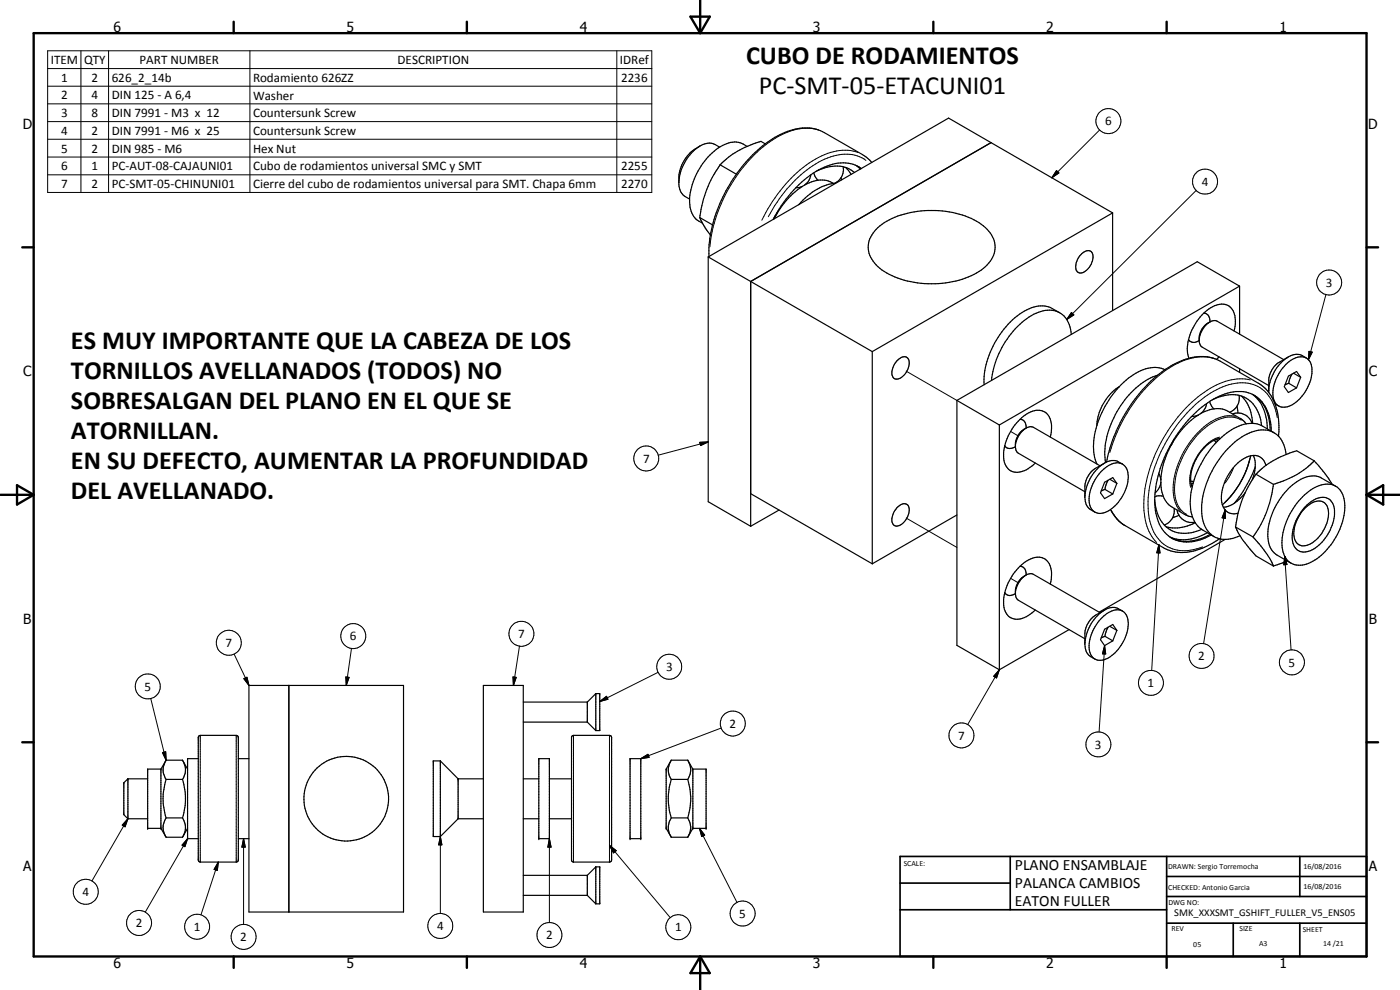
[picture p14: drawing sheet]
<svg xmlns="http://www.w3.org/2000/svg" width="420mm" height="297mm" viewBox="0 0 420 297" stroke-linecap="round" stroke-linejoin="round" font-family="sans-serif">
<defs><g id="words">
<g font-size="7.9">
<text x="223.9" y="19.3">CUBO DE RODAMIENTOS</text>
<text x="227.7" y="28.3">PC-SMT-05-ETACUNI01</text>
<text x="21.3" y="104.8">ES MUY IMPORTANTE QUE LA CABEZA DE LOS</text>
<text x="21.3" y="113.8">TORNILLOS AVELLANADOS (TODOS) NO</text>
<text x="21.3" y="122.9">SOBRESALGAN DEL PLANO EN EL QUE SE</text>
<text x="21.3" y="131.8">ATORNILLAN.</text>
<text x="21.3" y="140.8">EN SU DEFECTO, AUMENTAR LA PROFUNDIDAD</text>
<text x="21.3" y="149.8">DEL AVELLANADO.</text>
</g>
<g font-size="4.7">
<text x="304.6" y="261.1">PLANO ENSAMBLAJE</text>
<text x="304.6" y="266.5">PALANCA CAMBIOS</text>
<text x="304.6" y="271.9">EATON FULLER</text>
</g>
<g font-size="4.2">
<text x="34" y="9.6">6</text>
<text x="104" y="9.6">5</text>
<text x="174" y="9.6">4</text>
<text x="244" y="9.6">3</text>
<text x="314" y="9.6">2</text>
<text x="384" y="9.6">1</text>
<text x="6.8" y="38.7">D</text>
<text x="410.6" y="38.7">D</text>
<text x="7" y="112.9">C</text>
<text x="410.8" y="112.9">C</text>
<text x="7" y="187.1">B</text>
<text x="410.8" y="187.1">B</text>
<text x="7" y="261.4">A</text>
<text x="410.8" y="261.4">A</text>
<text x="34" y="290.4">6</text>
<text x="104" y="290.4">5</text>
<text x="174" y="290.4">4</text>
<text x="244" y="290.4">3</text>
<text x="314" y="290.4">2</text>
<text x="384" y="290.4">1</text>
</g>
<g font-size="3.9">
<text x="15.2" y="19.2">ITEM</text>
<text x="25.2" y="19.2">QTY</text>
<text x="41.9" y="19.2">PART NUMBER</text>
<text x="119.3" y="19.2">DESCRIPTION</text>
<text x="186" y="19.3">IDRef</text>
<text x="18.4" y="24.5">1</text>
<text x="18.4" y="29.8">2</text>
<text x="27.5" y="24.5">2</text>
<text x="27.5" y="29.8">4</text>
<text x="33.5" y="24.6">626_2_14b</text>
<text x="33.5" y="29.8">DIN 125 - A 6,4</text>
<text x="75.9" y="24.6">Rodamiento 626ZZ</text>
<text x="75.9" y="29.9">Washer</text>
<text x="186.4" y="24.5">2236</text>
<text x="18.4" y="35.1">3</text>
<text x="27.5" y="35.1">8</text>
<text x="33.5" y="35.1">DIN 7991 - M3 x 12</text>
<text x="75.9" y="35.2">Countersunk Screw</text>
<text x="18.4" y="40.4">4</text>
<text x="27.5" y="40.4">2</text>
<text x="33.5" y="40.4">DIN 7991 - M6 x 25</text>
<text x="75.9" y="40.5">Countersunk Screw</text>
<text x="331.7" y="37.6">6</text>
<text x="18.4" y="45.8">5</text>
<text x="27.5" y="45.8">2</text>
<text x="33.5" y="45.8">DIN 985 - M6</text>
<text x="75.9" y="45.8">Hex Nut</text>
<text x="18.4" y="51.1">6</text>
<text x="27.5" y="51.1">1</text>
<text x="33.5" y="51.1">PC-AUT-08-CAJAUNI01</text>
<text x="75.9" y="51.1">Cubo de rodamientos universal SMC y SMT</text>
<text x="186.4" y="51.1">2255</text>
<text x="18.4" y="56.3">7</text>
<text x="27.5" y="56.4">2</text>
<text x="33.5" y="56.4">PC-SMT-05-CHINUNI01</text>
<text x="75.9" y="56.5">Cierre del cubo de rodamientos universal para SMT. Chapa 6mm</text>
<text x="186.4" y="56.4">2270</text>
<text x="360.7" y="55.8">4</text>
<text x="397.9" y="86.1">3</text>
<text x="193" y="138.9">7</text>
<text x="155.5" y="191.4">7</text>
<text x="67.7" y="194.1">7</text>
<text x="105" y="192.1">6</text>
<text x="199.9" y="201.3">3</text>
<text x="359.6" y="198.1">2</text>
<text x="386.7" y="200">5</text>
<text x="43.4" y="207.2">5</text>
<text x="344.4" y="206.2">1</text>
<text x="218.9" y="218.4">2</text>
<text x="287.6" y="221.9">7</text>
<text x="328.6" y="224.6">3</text>
<text x="24.8" y="268.8">4</text>
<text x="221.9" y="275.3">5</text>
<text x="40.8" y="278.2">2</text>
<text x="58.2" y="279.3">1</text>
<text x="131.2" y="279.1">4</text>
<text x="163.9" y="281.8">2</text>
<text x="202.6" y="279.4">1</text>
<text x="72.1" y="282.4">2</text>
</g>
<text font-size="3.1" x="352.4" y="275">SMK_XXXSMT_GSHIFT_FULLER_V5_ENS05</text>
<g font-size="2.4">
<text x="271.2" y="259.7">SCALE:</text>
<text x="350.6" y="260.8">DRAWN: Sergio Torremocha</text>
<text x="391.2" y="260.6">16/08/2016</text>
<text x="350.6" y="267">CHECKED: Antonio Garcia</text>
<text x="391.2" y="266.7">16/08/2016</text>
<text x="350.6" y="271.4">DWG NO:</text>
<text x="351.6" y="279.3">REV</text>
<text x="372" y="279.4">SIZE</text>
<text x="391" y="279.6">SHEET</text>
<text x="358.1" y="284.1">05</text>
<text x="377.9" y="283.8">A3</text>
<text x="397.1" y="283.8">14 /21</text>
</g>
</g></defs>
<g fill="none" stroke="#000" stroke-width=".3">
<path d="M14.3 15.2h181.3v42.5h-181.3zM24.3 15.2v42.5M32.6 15.2v42.5M75 15.2v42.5M185.1 15.2v42.5M14.3 20.6h181.3M14.3 25.9h181.3M14.3 31.2h181.3M14.3 36.5h181.3M245.6 39a15.8 15.8 0 0 0-12.9 2.4 45.1 45.1 0 0 0-18.7 26.9l-.9 5.7M330 39l-14.3 14.3M14.3 41.8h181.3"/>
<path d="M14.3 47.1h181.3M14.3 52.5h181.3M257.5 45.8a15.6 15.6 0 0 0-13.7 2.5 43.3 43.3 0 0 0-15.2 17.8M259.9 48.1a11.3 11.3 0 0 0-10.7-1 34.2 34.2 0 0 0-16 13.6l-2.6 4.3M317.1 51.2l.7 .7-2.1 1.4zM359 57.1l-38.9 38.8M321.6 93.8l.7 .7-2.2 1.4zM397.9 88.4l-5.2 19.5M272 111.4l15.2 8.7M364.6 107.7a16.3 16.3 0 0 0-13.8 2.8 45.9 45.9 0 0 0-17.7 25.3M375.2 114a16.8 16.8 0 0 0-13.8 3.7 44.8 44.8 0 0 0-18.1 33.3 15.8 15.8 0 0 0 3.8 11.8M392.8 105.4l1 .3-1.1 2.2z"/>
<path d="M210 132.7l2.5-.1-2.2 1.1zM212.5 132.6l-14.9 4M303.3 129.5l2.2 1.2M366 131.1a13.7 13.7 0 0 0-8.2 8.8 11 11 0 0 0-.5 6.3M370.7 124.9a11.5 11.5 0 0 0-10.1 3.8 25.8 25.8 0 0 0-8.5 19.2l.4 2.2a7.1 7.1 0 0 0 1.8 3.3M372.5 126.1a8 8 0 0 0-8.7 .8 26 26 0 0 0-10.9 16 11.6 11.6 0 0 0 1.9 10.5l1.4 .9M375.1 137.6a27.3 27.3 0 0 1-7.7 13.3M383.3 125.3a11.4 11.4 0 0 0-8-10.2 16.5 16.5 0 0 0-12.9 3.4 43.9 43.9 0 0 0-17.9 32 15.7 15.7 0 0 0 4.1 12.3 11.4 11.4 0 0 0 12.3 1.3M272 155.4l15.2 8.9M333.5 153.2l.4 .6a10.7 10.7 0 0 0 3.5 3.8M367.7 153v2.5l-.9-.1zM367.7 153l-6.5 40.1"/>
<path d="M370.2 140.5l-1.4 2.8-1.3 1.8M303.3 173.5l2.2 1.3M347.8 163.4l.3 2.5h-.9zM347.8 163.4l-2.2 37.8M385.6 166.9l.6 2.5-.9 .1zM385.6 166.9l1.9 28.1M70.3 196.3l4.4 9.4M105.5 194.6l-1.6 11.1M155.9 193.8l-1.8 11.9M331.5 193.7l.3 2.5h-.9zM331.5 193.7l-1.7 25.9M45.2 209.6l4.7 18.5"/>
<path d="M73.2 203.6l.9-.4 .6 2.5zM103.8 203.1l1 .1-.9 2.5zM154 203.1l.9 .1-.8 2.5zM180 210.5l2-1.6 .4 .9zM197.5 201.7l-17.5 8.8M216.4 218.4l-24.1 9.2M299.9 201l-.8 2.4-.9-.5zM299.9 201l-9.5 16.4M48.8 225.8l.9-.2 .2 2.5zM60.1 220.6v38.1M70.9 220.6v38.1M172.1 220.6v38.1"/>
<path d="M182.9 220.6v38.1M192.3 227.6l2.2-1.3 .3 .9zM38.4 245.7l-.9 2.4-.8-.5zM38.4 245.7l-10.8 18.6M56.3 251.6l-.8 2.4-.9-.4zM56.3 251.6l-12.7 22.1M65.5 258.7l-.3 2.5-.9-.3zM65.5 258.7l-5.2 15.8M73.1 251.6l.5 2.6h-1zM73.1 251.6v25.8M132.2 251l.4 2.5h-1zM132.2 251v23.1"/>
<path d="M164.9 251.6l.5 2.6h-1zM164.9 251.6v25.2M182.9 253.7l2 1.5-.8 .7zM182.9 253.7l18.3 21.6M209.9 248.5l1.6 2.1-.9 .4zM209.9 248.5l11.3 22.3"/>
<circle cx="332.6" cy="36.3" r="3.8"/>
<circle cx="361.6" cy="54.5" r="3.8"/>
<circle cx="398.9" cy="84.8" r="3.7"/>
<circle cx="194" cy="137.6" r="3.8"/>
<circle cx="68.7" cy="192.9" r="3.8"/>
<circle cx="106" cy="190.9" r="3.8"/>
<circle cx="156.5" cy="190.1" r="3.7"/>
<circle cx="360.6" cy="196.8" r="3.8"/>
<circle cx="387.7" cy="198.7" r="3.8"/>
<circle cx="44.4" cy="205.9" r="3.7"/>
<circle cx="200.8" cy="200.1" r="3.7"/>
<circle cx="219.9" cy="217.1" r="3.7"/>
<circle cx="345.4" cy="204.9" r="3.7"/>
<circle cx="288.5" cy="220.6" r="3.7"/>
<circle cx="329.6" cy="223.4" r="3.8"/>
<circle cx="25.7" cy="267.6" r="3.8"/>
<circle cx="41.7" cy="276.9" r="3.8"/>
<circle cx="59.2" cy="278.1" r="3.7"/>
<circle cx="132.1" cy="277.8" r="3.7"/>
<circle cx="203.6" cy="278.2" r="3.8"/>
<circle cx="222.9" cy="274.1" r="3.7"/>
<circle cx="73.1" cy="281.1" r="3.7"/>
<circle cx="164.9" cy="280.5" r="3.7"/>
</g>
<g fill="none" stroke="#000" stroke-width=".35">
<path d="M210.1 43.8a11.3 11.3 0 0 0-6.4 9 8.8 8.8 0 0 0 .3 4.1l.4 .8a5.2 5.2 0 0 0 2.6 2M216 44.2l-1.4-.9a5 5 0 0 0-5.7 1.3 14.4 14.4 0 0 0-5.2 10.1M216.1 49.4a34.8 34.8 0 0 0-6.1 15.9M216.1 49.4l4.9 2.9M224.2 43.9a7.1 7.1 0 0 0-8.6 .5 20.9 20.9 0 0 0-8.6 16.4 6.4 6.4 0 0 0 3.9 6.2M229.7 43.2l-1.3-.8a26.9 26.9 0 0 0-12.3 7M240.8 55.9l-2 .4M243.4 52.5l-.8 1.9-1.1 1.1M244.3 51.9l.2 .9 .9 1.3M245 51.4a10.2 10.2 0 0 1 11.4 .3M250.1 55h.7M250.1 55a17.7 17.7 0 0 0-10.4 6.4"/>
<path d="M250.1 55a8.1 8.1 0 0 0-8.6 .5 26.4 26.4 0 0 0-9.2 9.9M252.4 53.3l.1 .7M253.1 50a4.5 4.5 0 0 1-2.8 5M253.7 50.2l1.7 2.1M257 49.7l1.2 1M257.5 49.9l.9 .7M258.5 50.6a10.7 10.7 0 0 0-11.1-.4 33.9 33.9 0 0 0-15.4 15.7M261.7 48.8l-1.7-1.6-1.1-.8-12.7-7.2a14.6 14.6 0 0 0-12.9 1.6 43.4 43.4 0 0 0-18.4 23.1 36.5 36.5 0 0 0-2.1 13.1M297.4 42.8l-72.1 41.7v73.4M210 65.3l1.7 3.1 1.5 2.1M210 65.3l3.9 2.2M212.5 77.1l49.3 28.4"/>
<path d="M212.5 77.1v73.4l12.8 7.4M232.9 64.6l-.6 1.1M233.5 63.2l-.4 1M262.9 68.8a22.8 22.8 0 0 1 15.6-5.6 24.9 24.9 0 0 1 17.2 5.1 7.4 7.4 0 0 1-.6 12.2 28 28 0 0 1-21.8 4 17.2 17.2 0 0 1-11.6-6.7 7 7 0 0 1 1.2-9zM324.7 76.1a1.99 1.99 0 0 1 3.1-.2 4.9 4.9 0 0 1-3.4 6 1.84 1.84 0 0 1-1.5-2.7l.6-1.7zM333.9 63.9l-49.2-28.5-72.2 41.7M333.9 63.9v29.3M333.9 63.9l-72.1 41.6M318 93.9a9.5 9.5 0 0 0-3.9-2 10.5 10.5 0 0 0-8.1 2.3 26.4 26.4 0 0 0-10.7 21.2M361.3 94a2.08 2.08 0 0 1 1.8 2.6M363.1 96.6a5.7 5.7 0 0 0-3.2 5.5M370.4 99.3a6.7 6.7 0 0 0-1.6-7.5 5.8 5.8 0 0 0-6.5 1.3 15 15 0 0 0-5.8 13.4l.3 1"/>
<path d="M372 85.9l-12.7-7.4-72.1 41.6M372 85.9l-72.1 41.6M372 85.9v14.3M261.8 105.5v63.7M269.2 108.2a2.21 2.21 0 0 1 3.2-.7 4.8 4.8 0 0 1-2.9 6.2 1.44 1.44 0 0 1-1.8-1.4 5.9 5.9 0 0 1 1.5-4.1zM321.5 100.3a6.9 6.9 0 0 0-6.5-7.3 16 16 0 0 0-10.9 6.4 27 27 0 0 0-6.5 14.8M335.9 116a15 15 0 0 0-6.7 11.7M347.4 112.6a24.4 24.4 0 0 0-13.6 13.7 21.4 21.4 0 0 0-2 12.5M349.6 110.9a10.1 10.1 0 0 0-10.2 2 25.1 25.1 0 0 0-6.1 6.4 25.3 25.3 0 0 0-4.9 17.1l.8 2.8M356.7 101.9a2.15 2.15 0 0 0 3.2 .3M363.8 120a10.4 10.4 0 0 1 10.8-.2 10.9 10.9 0 0 1 4 7.9M365.9 107.1l-.8 .7"/>
<path d="M371.8 118.6v2l-.5 1.3M372 110.7v1.1M372.6 118.8a11.6 11.6 0 0 1 3.4 8.2M375.8 118.3a12.6 12.6 0 0 1 4.6 10.4M376.2 118.5a11.5 11.5 0 0 1 5 9.7v1M385.3 107.9l-20-11.5a3.2 3.2 0 0 0-3.7 1.5 5.3 5.3 0 0 0-1.2 5.9l20.4 11.9M385.9 109.3a5.7 5.7 0 0 1 6.1-1.9l.3 .2a5.9 5.9 0 0 1 1 6.4 12.1 12.1 0 0 1-6.9 8 3.4 3.4 0 0 1-4.4-3.7 12.8 12.8 0 0 1 3.9-9zM386.6 107.1l-2.6 1.6a7.1 7.1 0 0 0-3.2 5v4.1M386.8 115l-1.2 .4M386.8 115l2.3 1.4M387.8 112.3l-.8 1.5-.2 1.2M388.2 112l2.1 1.2"/>
<path d="M390.3 113.2l-1.2-1.7-2.4 1.4-1.3 3.1 1.3 1.8 2.4-1.4M390.3 113.2l-1.2 3.2M392 107.4a4.9 4.9 0 0 0-6.7 .6 13.3 13.3 0 0 0-4.5 8.6M287.2 120.1l12.7 7.4M287.2 120.1v73.5l12.7 7.4M299.9 127.5v73.5M301.5 133.7a2.17 2.17 0 0 0 3.2 .3M304.7 133.4a6.3 6.3 0 0 1 4.6-5.4l.9 .2 19.9 11.5M306.1 125.8a2.08 2.08 0 0 1 1.9 2.6M307.9 128.4a5.8 5.8 0 0 0-3.2 5.9l.2 .7 .8 1 19.9 11.5M315.2 131.1a7 7 0 0 0-1.5-7.4 6 6 0 0 0-7.1 1.6 15.3 15.3 0 0 0-5.3 12.9 4 4 0 0 0 6.1 3l2.3-1.3 1-1M331.5 138.9l-2.7 1.6a7 7 0 0 0-3.2 5.5v3.1"/>
<path d="M336.9 139.2a4.9 4.9 0 0 0-6.8 .7 12.7 12.7 0 0 0-4.4 10.5l.3 .9 .7 1.1 1.9 1.3M351.7 133.2a20.2 20.2 0 0 0-2.8 15.2 6.3 6.3 0 0 0 2.9 3.8l3.7 2.1 2.4 .8M351.7 133.2l-.6 .7M351.9 132.8l-.2 .4M352.3 131.9l-.4 .9M359.7 124.5l-2.1 .5M362.2 121.1l-.8 1.9-1.1 1.1M363 120.4l.6 1.5 .7 .8M364.4 132.1l.5 .7M365.2 131.7l.1 .7M366.2 131.6a10.6 10.6 0 0 0-7.3 6.3 10 10 0 0 0-1.1 8.3M369.9 124.2a4.5 4.5 0 0 1 5.8 2.8"/>
<path d="M371.3 121.9l.2 2M371.3 121.9l-1 1.1-1.3 .7M374 127.2l-1.6-1.6-3.9-2.2a9.1 9.1 0 0 0-9.7 1.6 25.7 25.7 0 0 0-6.9 7.7M375.4 136.8a28.6 28.6 0 0 1-5 10.8l-1.3 1.7-2.3 2.2M376 127a15 15 0 0 0-10.8 5.5 26.8 26.8 0 0 0-7.9 20.3l.6 2.3M376 127l1.3 .2 1.1 .4 3.9 2.2M376.1 136.7a9.4 9.4 0 0 1-.3 7.2M379.9 139.7a3.9 3.9 0 0 0-6.2-2.3 14 14 0 0 0-6.9 13.9 3.6 3.6 0 0 0 4.8 2.7M381.5 129.4a12.5 12.5 0 0 0-4.9-10.7 11.8 11.8 0 0 0-11.6 .6 37.6 37.6 0 0 0-16.4 20.2 25.9 25.9 0 0 0-1.2 16.2 9.3 9.3 0 0 0 12.7 6.3l3.4-1.5M382.6 121.2l-1.4-2.8a10.2 10.2 0 0 0-3.6-3.4l-11.4-6.6a14.8 14.8 0 0 0-14.3 1.1 44.1 44.1 0 0 0-19 25.8l-.8 3.3M382.6 121.2a19.9 19.9 0 0 1 1.1 9.7M382.6 121.2l1.1 .6"/>
<path d="M386 136.4a7.5 7.5 0 0 0-5.6-7.3 13.9 13.9 0 0 0-11.3 4.9 27.6 27.6 0 0 0-8.4 20.1 8.5 8.5 0 0 0 3.6 6.9M394.4 138.3a26.3 26.3 0 0 1-12.2 7M394.4 138.3l3 3.5 2.3 3.4M394.4 138.3l-5.2-3a26.5 26.5 0 0 0-12.3 7M225.3 148.1l36.5 21.1M233.8 153l-8.5 4.9M269.2 152.3a2.45 2.45 0 0 1 3-.9 3.7 3.7 0 0 1-.4 4.7 2.63 2.63 0 0 1-3.6 1.4 4.4 4.4 0 0 1 1-5.2zM287.2 154.5l-25.4 14.7M330.8 141.2a5.6 5.6 0 0 1 6-2 5.3 5.3 0 0 1 1.6 6 11.9 11.9 0 0 1-7.2 8.7 3.5 3.5 0 0 1-4.4-3.8 12.8 12.8 0 0 1 4-8.9zM331.6 146.9l-1.1 .4M331.6 146.9l2.4 1.3M332.6 144.1l-.6 1.2-.4 1.6"/>
<path d="M333.1 143.8l2.1 1.2M333.3 152.9l1.9 2.8 1.5 1.4 12.5 7.2a13.1 13.1 0 0 0 11.7 .2l2.9-1.4 2.2-1.4M335.2 145l-1.2-1.7-2.5 1.4-1.2 3.2 1.2 1.7 2.5-1.4M335.2 145l-1.2 3.2M346.5 149.9a10.6 10.6 0 0 0 5.3 9.4 10.7 10.7 0 0 0 8.8-.5M347.8 142l.6 2M348.4 144.8l-.7 1.9-1 1.2M349.1 148.9l-1.5-.1-1 .2M352.4 152.5a4.5 4.5 0 0 1-3 5M353.3 153a4.5 4.5 0 0 0 5.3 3.7M353.9 154.6l-2 .8M357.3 144.4h.9"/>
<path d="M357.9 155.1a7.1 7.1 0 0 0 3.1 3.9l3.4 2M358.1 144.9l-.6 .3M358.7 156.8a12.4 12.4 0 0 1-8.8 1.2M362.4 159.9a12.6 12.6 0 0 1-11.3 1.2M370.8 158.1a28.5 28.5 0 0 0 6.1 8.7l5.3 3M370.8 158.1l5.3 3M373.7 147.8a9.3 9.3 0 0 1-6.6 4.4M373.7 147.8a34.9 34.9 0 0 0-2.9 10.3M376.7 140.1a39.8 39.8 0 0 1-6.3 10.9M376.9 142.3l-3.2 5.5M376.9 142.3l5.3 3M382.2 145.3a34.6 34.6 0 0 1-6.1 15.8"/>
<path d="M390.9 149.1a9.9 9.9 0 0 1 9.1-3.6 6.5 6.5 0 0 1 3.6 6.9 20.4 20.4 0 0 1-10.9 16.6 5.4 5.4 0 0 1-7.9-4.7 20.3 20.3 0 0 1 6.1-15.2zM391.4 152.7a5.5 5.5 0 0 1 5.4-2.2 4 4 0 0 1 1.8 4.7 10.7 10.7 0 0 1-6.7 8.5 2.94 2.94 0 0 1-3.6-3.1 11.4 11.4 0 0 1 3.1-7.9zM391.7 152a6.7 6.7 0 0 1 6.4-2.6 4.3 4.3 0 0 1 2.4 4.9 13.5 13.5 0 0 1-7.7 11.1 3.7 3.7 0 0 1-5-4 14 14 0 0 1 3.9-9.4zM400.8 145.9l-4.2-2.5a6.9 6.9 0 0 0-7.4 1.2 20.4 20.4 0 0 0-8.6 17.1 6 6 0 0 0 2.6 4.8l4.3 2.5M301.5 177.8a2.09 2.09 0 0 0 3.2 .3M301.6 177.8a6.7 6.7 0 0 0 1.5 7.4 5.6 5.6 0 0 0 6.6-1.3l1-.9M304.7 177.5a6.2 6.2 0 0 1 4.6-5.4l.9 .2 19.9 11.5M306.1 169.9a6.7 6.7 0 0 1 7.2-2.3 6.2 6.2 0 0 1 2.1 6.9l-.2 .8M306.1 169.9a2.07 2.07 0 0 1 1.9 2.6M306.1 169.9a16.7 16.7 0 0 0-4.5 7.9M307.9 172.6a5.5 5.5 0 0 0-2.7 7.1l20.4 11.9M363.2 160.3a12.4 12.4 0 0 1-11.7 1.1"/>
<path d="M367.7 161.8l-37.9 21.9M372.1 160.7a8.4 8.4 0 0 1-7.8 .3M376.1 161.1a33 33 0 0 1 6.1 8.7M386.3 168.3l-4.1 1.5M320.9 188.9l-21 12.1M330.3 185.8a6.2 6.2 0 0 1 6.1-2.7 4.6 4.6 0 0 1 2.1 5.5 12.6 12.6 0 0 1-7.3 9.4 3.4 3.4 0 0 1-4.4-3.8 12.6 12.6 0 0 1 3.5-8.4zM331.5 183l-2.7 1.6a7.2 7.2 0 0 0-3.2 5.5v3.1M331.6 190.9l-1.1 .5M331.6 190.9l2.4 1.4M332.6 188.2l-.6 1.2-.4 1.5M333.1 187.9l2.1 1.2M335.2 189.1l-1.2-1.7-2.5 1.4-1.2 3.1 1.2 1.8 2.5-1.4"/>
<path d="M335.2 189.1l-1.2 3.2M336.9 183.3l-1.3-.7a4.8 4.8 0 0 0-5.5 1.4 12.5 12.5 0 0 0-4.4 10.4l.5 1.4a5 5 0 0 0 2.4 1.9M74.7 205.7h46.4v67.9h-46.4zM86.7 205.7v67.9M145.1 205.7h11.9v67.9h-11.9zM157 216.7h19.3M157 210.7h19.3M176.3 210.7v6M176.3 216.7l2.5 2.5M178.8 208.1h1.2v11.1h-1.2M178.8 208.1v11.1M178.8 208.1l-2.5 2.6"/>
<path d="M38.4 233.7h5.9M38.4 233.7v12M38.4 233.7l-1.2 1.2v9.5l1.2 1.3M48.3 230.8h-4v17.7h4M48.3 230.8v17.7M49.9 228.1l-.5 .8a4.7 4.7 0 0 0 .5 4.9M49.9 233.8a18.4 18.4 0 0 0 0 11.6M49.9 228.1l-1.6 2.7M49.9 228.1h4.9M49.9 233.8h4.9M54.8 228.1a5.1 5.1 0 0 1 0 5.7M54.8 233.8a19 19 0 0 1 0 11.6"/>
<path d="M54.8 228.1l1.5 2.7M59.5 227.6h-3.2v24h3.2M59.6 220.9l.5-.3h10.8l.6 .5v37l-.4 .5-11 .1-.5-.5zM71.5 227.6h3.2M132.2 228.3h-2.2v22.7h2.2M132.2 228.3v22.7M132.2 228.3l5.3 5.4M137.5 233.7v12M137.5 233.7h7.6M157 233.7h4.7M161.7 227.6h3.2v24h-3.2zM164.9 233.7h6.6"/>
<path d="M171.7 220.9l.4-.3h10.8l.6 .5v37l-.4 .5-11 .1-.6-.5zM189.1 227.6h3.2v24h-3.2zM201.5 228.1h4.9M201.5 233.8h4.9M201.5 228.1l-1.6 2.7v17.7l1.6 2.7M201.5 228.1a5.1 5.1 0 0 0 0 5.7M201.5 233.8a19 19 0 0 0 0 11.6M206.4 228.1a5.1 5.1 0 0 1 0 5.7M206.4 233.8a19 19 0 0 1 0 11.6M206.4 228.1l1.5 2.7M207.9 230.8h4v17.7h-4M207.9 230.8v17.7"/>
<path d="M38.4 245.7h5.9M48.3 248.5l1.6 2.7M49.9 245.4a5 5 0 0 0 0 5.8M49.9 251.2h4.9M49.9 245.4h4.9M54.8 245.4a5.1 5.1 0 0 1 0 5.8M56.3 248.5l-1.5 2.7M71.5 251.6h3.2M137.5 245.7h7.6M137.5 245.7l-5.3 5.3M157 245.7h4.7M164.9 245.7h6.6"/>
<path d="M201.5 251.2h4.9M201.5 245.4h4.9M201.5 245.4a5.1 5.1 0 0 0 0 5.8M206.4 245.4a5.1 5.1 0 0 1 0 5.8M207.9 248.5l-1.5 2.7M157 268.6h19.3M157 262.6h19.3M176.3 262.6v6M176.3 268.6l2.5 2.6M178.8 260.1h1.2v11.1h-1.2M178.8 260.1v11.1M178.8 260.1l-2.5 2.5"/>
<circle cx="103.9" cy="239.7" r="12.7"/>
</g>
<g fill="#000">
<circle cx="38.4" cy="233.7" r=".18"/>
<circle cx="137.5" cy="233.7" r=".18"/>
<circle cx="44.3" cy="248.5" r=".18"/>
<circle cx="48.3" cy="248.5" r=".18"/>
<circle cx="56.3" cy="251.6" r=".18"/>
<circle cx="161.7" cy="251.6" r=".18"/>
<circle cx="164.9" cy="251.6" r=".18"/>
<circle cx="189.1" cy="251.6" r=".18"/>
<circle cx="192.3" cy="251.6" r=".18"/>
<circle cx="199.9" cy="248.5" r=".18"/>
<circle cx="207.9" cy="248.5" r=".18"/>
<circle cx="211.9" cy="248.5" r=".18"/>
</g>
<g fill="none" stroke="#000" stroke-width=".71">
<path d="M10.1 9.9h400v277.1h-400zM70.1 6.5v3.4M140.1 6.5v3.4M207.2 5h5.8l-2.9 4.9zM210.1 0v9.9M280.1 6.5v3.4M350.1 6.5v3.4M6.7 74.2h3.4M410.1 74.2h3.5M.1 148.5h10M5.1 145.6l5 2.9-5 2.9zM410.1 148.5h10"/>
<path d="M410.1 148.5l5-2.9v5.8zM6.7 222.7h3.4M410.1 222.7h3.5M70.1 287v3.4M140.1 287v3.4M210.1 287v10M210.1 287l2.9 5h-5.8zM280.1 287v3.4M350.1 287v3.4"/>
</g>
<path d="M270.1 257h140v30h-140zM303.2 257v16M350.1 257v30M390.1 257v12M270.1 265h33.1M270.1 273h80M350.1 277h60M350.1 269h60M350.1 263h60M370.1 277v10M390.1 277v10" fill="none" stroke="#000" stroke-width=".51"/>
<g fill="#000">
<path d="M317.1 51.2l.7 .7-2.1 1.4zM321.6 93.8l.7 .7-2.2 1.4zM392.8 105.4l1 .3-1.1 2.2zM210 132.7l2.5-.1-2.2 1.1zM367.7 153v2.5l-.9-.1zM347.8 163.4l.3 2.5h-.9zM385.6 166.9l.6 2.5-.9 .1zM331.5 193.7l.3 2.5h-.9zM73.2 203.6l.9-.4 .6 2.5zM103.8 203.1l1 .1-.9 2.5zM154 203.1l.9 .1-.8 2.5zM180 210.5l2-1.6 .4 .9z"/>
<path d="M299.9 201l-.8 2.4-.9-.5zM48.8 225.8l.9-.2 .2 2.5zM192.3 227.6l2.2-1.3 .3 .9zM38.4 245.7l-.9 2.4-.8-.5zM56.3 251.6l-.8 2.4-.9-.4zM73.1 251.6l.5 2.6h-1zM132.2 251l.4 2.5h-1zM164.9 251.6l.5 2.6h-1zM182.9 253.7l2 1.5-.8 .7zM209.9 248.5l1.6 2.1-.9 .4zM65.5 258.7l-.3 2.5-.9-.3z"/>
</g>
<use href="#words"/>
</svg>
